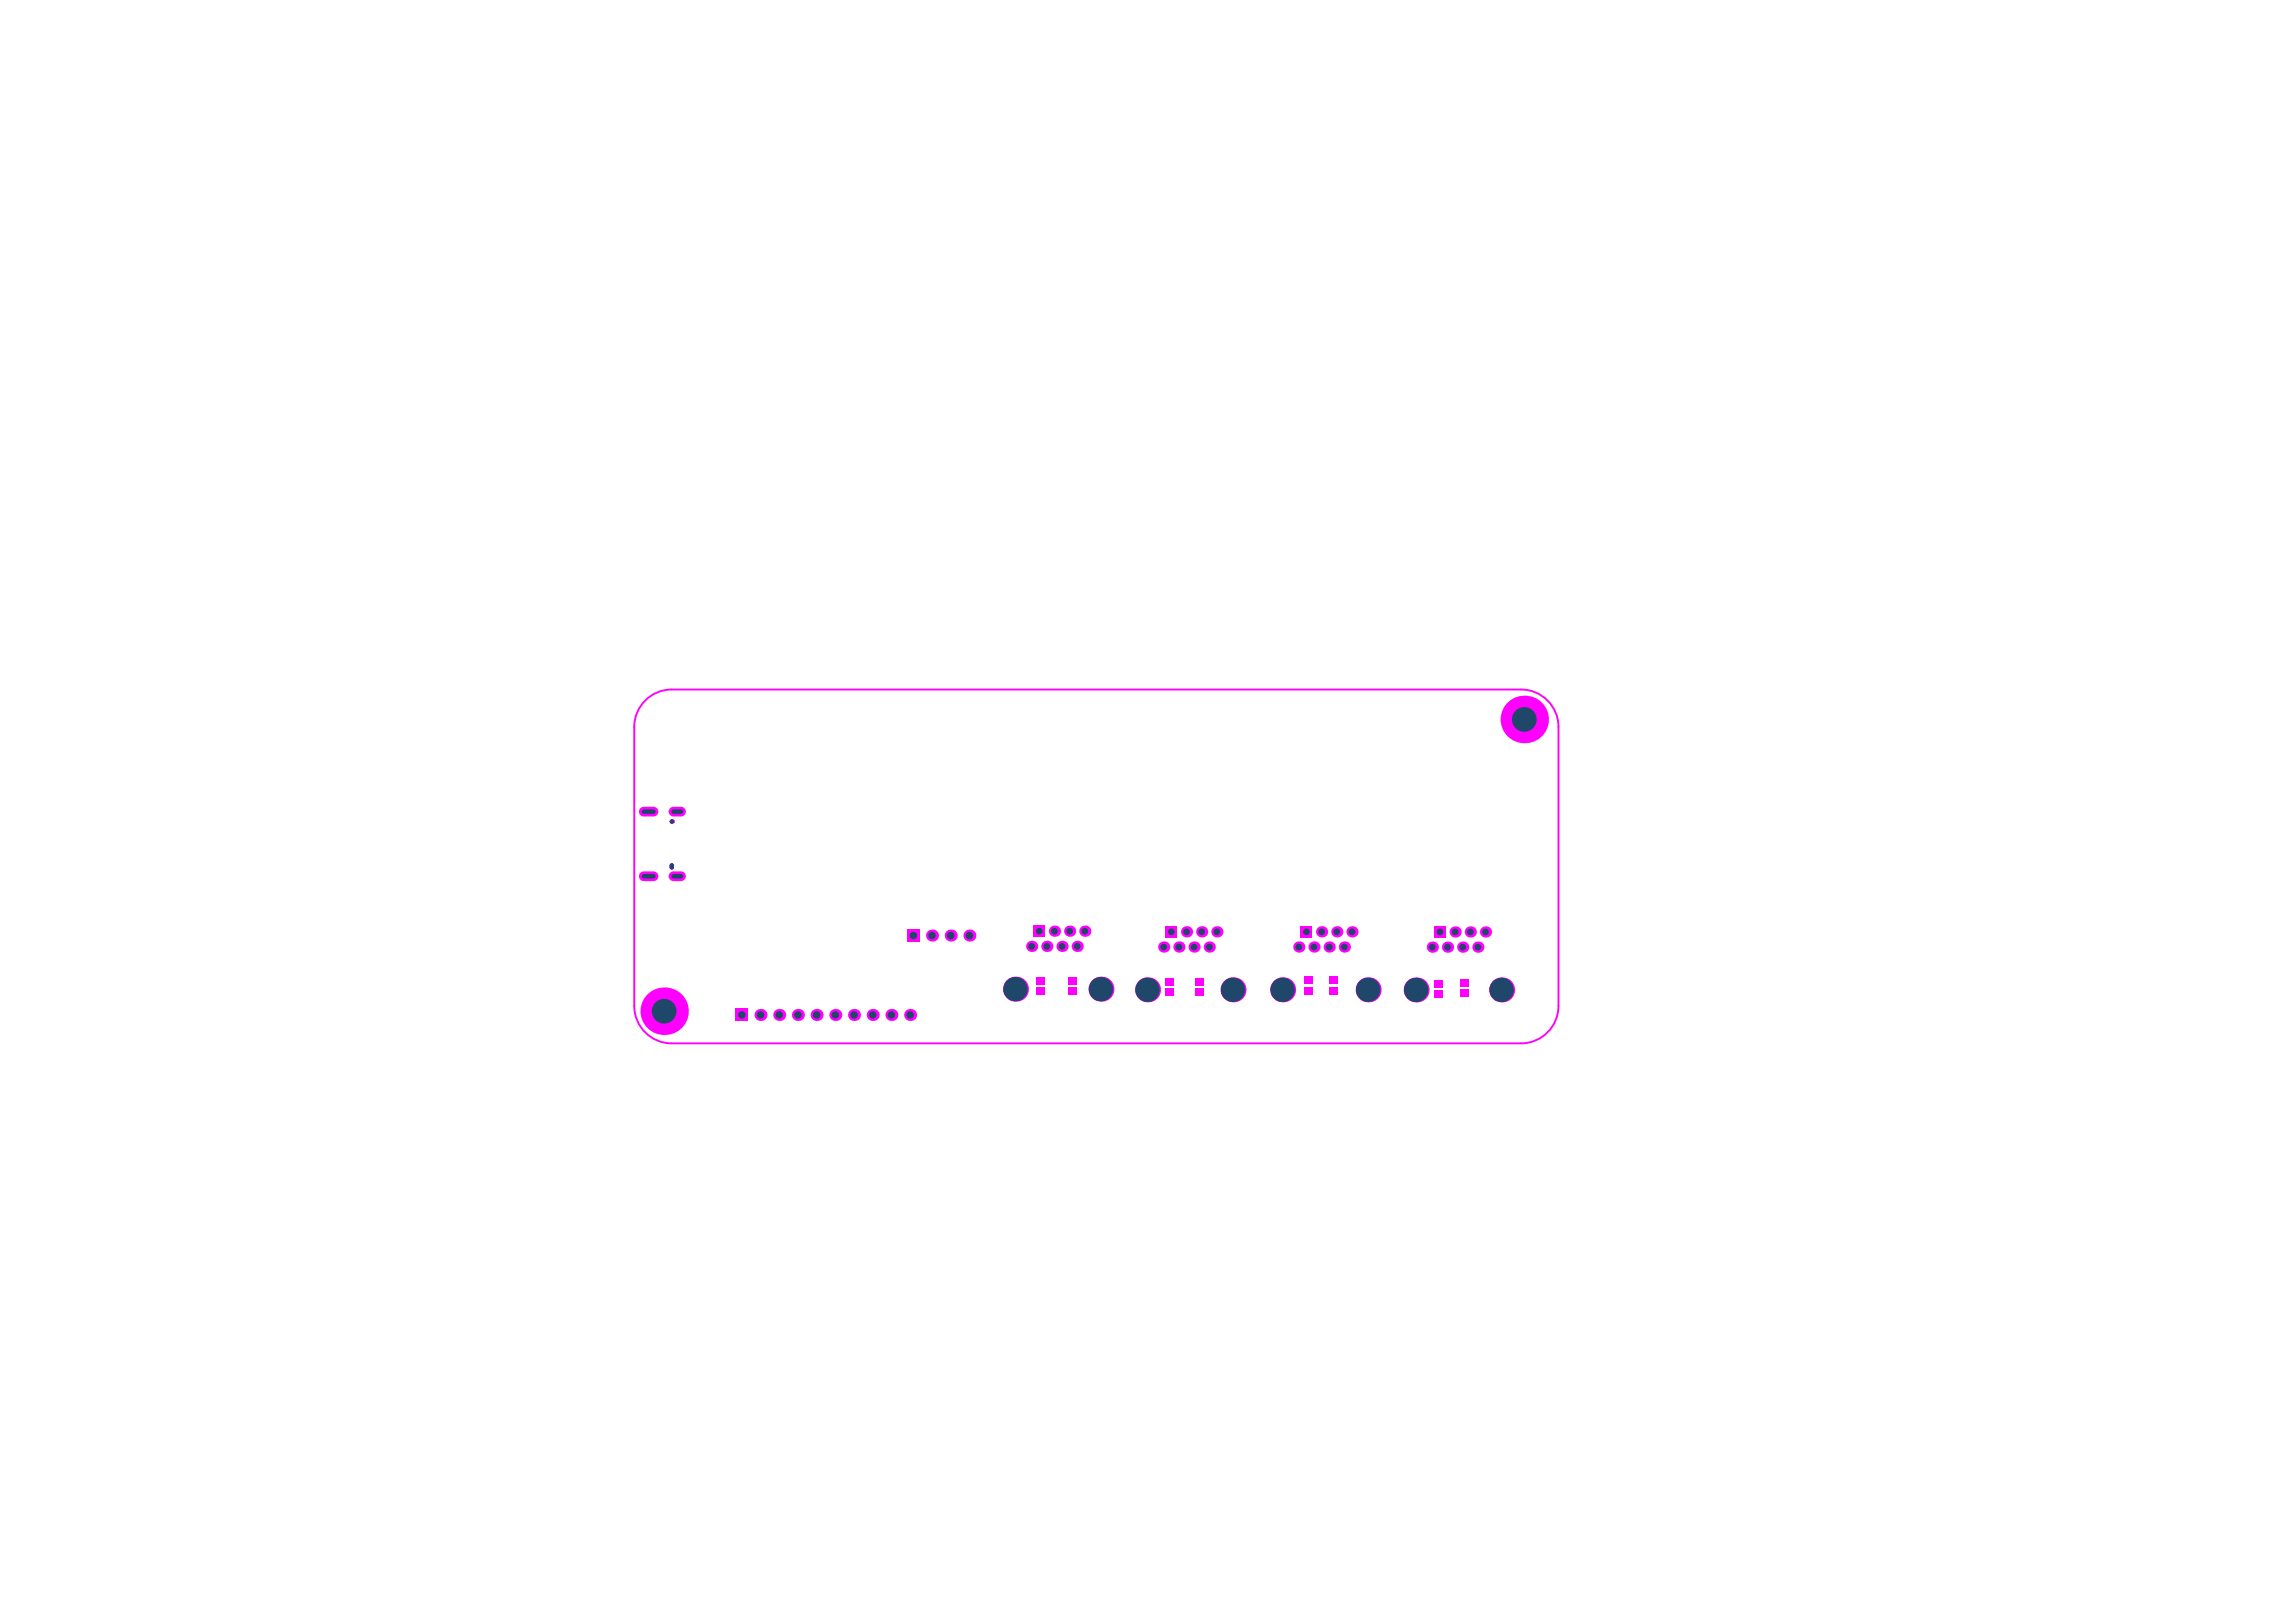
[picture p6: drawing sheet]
<svg xmlns="http://www.w3.org/2000/svg" width="1020mm" height="722mm" viewBox="0 0 1020 722" stroke-linecap="round" stroke-linejoin="round" font-family="sans-serif">
<path d="M287.5 311a16.6 16.6 0 0 1 11.3-4.4h377.8a16.6 16.6 0 0 1 16.6 16.7v124.1a16.6 16.6 0 0 1-16.6 16.6h-377.8a16.6 16.6 0 0 1-16.7-16.6v-124.1a16.6 16.6 0 0 1 5.4-12.3z" fill="none" stroke="#f0f" stroke-width=".85"/>
<circle cx="668" cy="440.2" r="5.6" fill="#f0f"/>
<circle cx="668" cy="440.2" r="5.4" fill="#1f4769"/>
<circle cx="647.3" cy="414.5" r="2.5" fill="#f0f"/>
<circle cx="647.3" cy="414.5" r="1.48" fill="#1f4769"/>
<circle cx="654" cy="414.5" r="2.5" fill="#f0f"/>
<circle cx="654" cy="414.5" r="1.48" fill="#1f4769"/>
<circle cx="660.8" cy="414.5" r="2.5" fill="#f0f"/>
<circle cx="660.8" cy="414.5" r="1.48" fill="#1f4769"/>
<circle cx="548.5" cy="440.2" r="5.6" fill="#f0f"/>
<circle cx="548.5" cy="440.2" r="5.4" fill="#1f4769"/>
<circle cx="510.5" cy="440.2" r="5.6" fill="#f0f"/>
<circle cx="510.5" cy="440.2" r="5.4" fill="#1f4769"/>
<circle cx="524.4" cy="421.2" r="2.5" fill="#f0f"/>
<circle cx="524.4" cy="421.2" r="1.48" fill="#1f4769"/>
<circle cx="531.1" cy="421.2" r="2.5" fill="#f0f"/>
<circle cx="531.1" cy="421.2" r="1.48" fill="#1f4769"/>
<circle cx="537.9" cy="421.2" r="2.5" fill="#f0f"/>
<circle cx="537.9" cy="421.2" r="1.48" fill="#1f4769"/>
<path d="M518.5 411.9h5v5h-5z" fill-rule="evenodd" fill="#f0f"/>
<circle cx="521" cy="414.4" r="1.48" fill="#1f4769"/>
<circle cx="570.6" cy="440.2" r="5.6" fill="#f0f"/>
<circle cx="570.6" cy="440.2" r="5.4" fill="#1f4769"/>
<circle cx="517.6" cy="421.2" r="2.5" fill="#f0f"/>
<circle cx="517.6" cy="421.2" r="1.48" fill="#1f4769"/>
<path d="M578.6 411.9h5v5h-5z" fill-rule="evenodd" fill="#f0f"/>
<circle cx="581.1" cy="414.4" r="1.48" fill="#1f4769"/>
<circle cx="629.9" cy="440.2" r="5.6" fill="#f0f"/>
<circle cx="629.9" cy="440.2" r="5.4" fill="#1f4769"/>
<circle cx="584.5" cy="421.2" r="2.5" fill="#f0f"/>
<circle cx="584.5" cy="421.2" r="1.48" fill="#1f4769"/>
<circle cx="591.2" cy="421.2" r="2.5" fill="#f0f"/>
<circle cx="591.2" cy="421.2" r="1.48" fill="#1f4769"/>
<circle cx="643.9" cy="421.2" r="2.5" fill="#f0f"/>
<circle cx="643.9" cy="421.2" r="1.48" fill="#1f4769"/>
<circle cx="598" cy="421.2" r="2.5" fill="#f0f"/>
<circle cx="598" cy="421.2" r="1.48" fill="#1f4769"/>
<circle cx="657.4" cy="421.2" r="2.5" fill="#f0f"/>
<circle cx="657.4" cy="421.2" r="1.48" fill="#1f4769"/>
<path d="M638 412h5v5h-5z" fill-rule="evenodd" fill="#f0f"/>
<circle cx="640.5" cy="414.5" r="1.48" fill="#1f4769"/>
<circle cx="608.6" cy="440.2" r="5.6" fill="#f0f"/>
<circle cx="608.6" cy="440.2" r="5.4" fill="#1f4769"/>
<circle cx="637.1" cy="421.2" r="2.5" fill="#f0f"/>
<circle cx="637.1" cy="421.2" r="1.48" fill="#1f4769"/>
<circle cx="650.6" cy="421.2" r="2.5" fill="#f0f"/>
<circle cx="650.6" cy="421.2" r="1.48" fill="#1f4769"/>
<circle cx="577.7" cy="421.2" r="2.5" fill="#f0f"/>
<circle cx="577.7" cy="421.2" r="1.48" fill="#1f4769"/>
<circle cx="678" cy="320" r="10.6" fill="#f0f"/>
<circle cx="678" cy="320" r="5.5" fill="#1f4769"/>
<circle cx="601.4" cy="414.4" r="2.5" fill="#f0f"/>
<circle cx="601.4" cy="414.4" r="1.48" fill="#1f4769"/>
<circle cx="587.9" cy="414.4" r="2.5" fill="#f0f"/>
<circle cx="587.9" cy="414.4" r="1.48" fill="#1f4769"/>
<circle cx="594.6" cy="414.4" r="2.5" fill="#f0f"/>
<circle cx="594.6" cy="414.4" r="1.48" fill="#1f4769"/>
<circle cx="527.8" cy="414.4" r="2.5" fill="#f0f"/>
<circle cx="527.8" cy="414.4" r="1.48" fill="#1f4769"/>
<circle cx="534.5" cy="414.4" r="2.5" fill="#f0f"/>
<circle cx="534.5" cy="414.4" r="1.48" fill="#1f4769"/>
<circle cx="541.3" cy="414.4" r="2.5" fill="#f0f"/>
<circle cx="541.3" cy="414.4" r="1.48" fill="#1f4769"/>
<path d="M459.8 411.6h5v5h-5z" fill-rule="evenodd" fill="#f0f"/>
<circle cx="462.3" cy="414.1" r="1.48" fill="#1f4769"/>
<circle cx="465.7" cy="420.9" r="2.5" fill="#f0f"/>
<circle cx="465.7" cy="420.9" r="1.48" fill="#1f4769"/>
<circle cx="489.7" cy="439.9" r="5.6" fill="#f0f"/>
<circle cx="489.7" cy="439.9" r="5.4" fill="#1f4769"/>
<circle cx="472.4" cy="420.9" r="2.5" fill="#f0f"/>
<circle cx="472.4" cy="420.9" r="1.48" fill="#1f4769"/>
<circle cx="469.1" cy="414.1" r="2.5" fill="#f0f"/>
<circle cx="469.1" cy="414.1" r="1.48" fill="#1f4769"/>
<circle cx="475.8" cy="414.1" r="2.5" fill="#f0f"/>
<circle cx="475.8" cy="414.1" r="1.48" fill="#1f4769"/>
<circle cx="482.6" cy="414.1" r="2.5" fill="#f0f"/>
<circle cx="482.6" cy="414.1" r="1.48" fill="#1f4769"/>
<circle cx="479.2" cy="420.9" r="2.5" fill="#f0f"/>
<circle cx="479.2" cy="420.9" r="1.48" fill="#1f4769"/>
<path d="M286.4 358.8h4.3l2.1 2.1-2.1 2.2h-4.3l-2.2-2.2z" fill-rule="evenodd" fill="#f0f"/>
<g fill="#f0f">
<path d="M290.7 360.9h2.1l-.2 1.1-1.3 1-.6 .1z"/>
<path d="M290.7 358.8l1.5 .6 .6 1.5h-2.1z"/>
<path d="M284.8 359.4l1.6-.6v2.1h-2.2z"/>
<path d="M284.2 360.9h2.2v2.2l-1.6-.6z"/>
</g>
<path d="M286.4 360.9h4.3" fill="none" stroke="#1f4769" stroke-width="2"/>
<path d="M297.8 384.9l1-1 1 1v.8l-1 1-1-1z" fill-rule="evenodd" fill="#f0f"/>
<g fill="#f0f">
<path d="M298.8 385.7h1l-.6 .9-.4 .1z"/>
<path d="M298.8 383.9l.7 .3 .3 .7h-1z"/>
<path d="M298.1 384.2l.7-.3v1h-1z"/>
<path d="M297.8 385.7h1v1l-.7-.3z"/>
</g>
<path d="M298.8 384.9v.8" fill="none" stroke="#1f4769" stroke-width="2"/>
<circle cx="298.8" cy="365.3" r="1" fill="#f0f"/>
<circle cx="298.8" cy="365.3" r="1" fill="#1f4769"/>
<path d="M299.6 358.8h3.3l2.2 2.1-2.2 2.2h-3.3l-2.2-2.2z" fill-rule="evenodd" fill="#f0f"/>
<g fill="#f0f">
<path d="M302.9 360.9h2.2l-.3 1.1-1.3 1-.6 .1z"/>
<path d="M302.9 358.8l1.5 .6 .7 1.5h-2.2z"/>
<path d="M298.1 359.4l1.5-.6v2.1h-2.2z"/>
<path d="M297.4 360.9h2.2v2.2l-1.5-.6z"/>
</g>
<path d="M299.6 360.9h3.3" fill="none" stroke="#1f4769" stroke-width="2"/>
<circle cx="338.3" cy="451.4" r="2.68" fill="#f0f"/>
<circle cx="338.3" cy="451.4" r="1.66" fill="#1f4769"/>
<circle cx="346.6" cy="451.4" r="2.68" fill="#f0f"/>
<circle cx="346.6" cy="451.4" r="1.66" fill="#1f4769"/>
<circle cx="354.9" cy="451.4" r="2.68" fill="#f0f"/>
<circle cx="354.9" cy="451.4" r="1.66" fill="#1f4769"/>
<circle cx="295.4" cy="449.7" r="10.6" fill="#f0f"/>
<circle cx="295.4" cy="449.7" r="5.5" fill="#1f4769"/>
<path d="M286.4 387.5h4.3l2.1 2.2-2.1 2.2h-4.3l-2.2-2.2z" fill-rule="evenodd" fill="#f0f"/>
<g fill="#f0f">
<path d="M290.7 389.7h2.1l-.2 1.1-1.3 1-.6 .1z"/>
<path d="M290.7 387.5l1.5 .7 .6 1.5h-2.1z"/>
<path d="M284.8 388.2l1.6-.7v2.2h-2.2z"/>
<path d="M284.2 389.7h2.2v2.2l-1.6-.7z"/>
</g>
<path d="M286.4 389.7h4.3" fill="none" stroke="#1f4769" stroke-width="2"/>
<path d="M299.6 387.5h3.3l2.2 2.2-2.2 2.2h-3.3l-2.2-2.2z" fill-rule="evenodd" fill="#f0f"/>
<g fill="#f0f">
<path d="M302.9 389.7h2.2l-.3 1.1-1.3 1-.6 .1z"/>
<path d="M302.9 387.5l1.5 .7 .7 1.5h-2.2z"/>
<path d="M298.1 388.2l1.5-.7v2.2h-2.2z"/>
<path d="M297.4 389.7h2.2v2.2l-1.5-.7z"/>
</g>
<path d="M299.6 389.7h3.3" fill="none" stroke="#1f4769" stroke-width="2"/>
<path d="M327.3 448.7h5.4v5.4h-5.4z" fill-rule="evenodd" fill="#f0f"/>
<circle cx="330" cy="451.4" r="1.66" fill="#1f4769"/>
<path d="M403.6 413.4h5.3v5.3h-5.3z" fill-rule="evenodd" fill="#f0f"/>
<circle cx="406.3" cy="416.1" r="1.66" fill="#1f4769"/>
<circle cx="363.2" cy="451.4" r="2.68" fill="#f0f"/>
<circle cx="363.2" cy="451.4" r="1.66" fill="#1f4769"/>
<circle cx="371.6" cy="451.4" r="2.68" fill="#f0f"/>
<circle cx="371.6" cy="451.4" r="1.66" fill="#1f4769"/>
<circle cx="379.9" cy="451.4" r="2.68" fill="#f0f"/>
<circle cx="379.9" cy="451.4" r="1.66" fill="#1f4769"/>
<circle cx="388.2" cy="451.4" r="2.68" fill="#f0f"/>
<circle cx="388.2" cy="451.4" r="1.66" fill="#1f4769"/>
<circle cx="396.5" cy="451.4" r="2.68" fill="#f0f"/>
<circle cx="396.5" cy="451.4" r="1.66" fill="#1f4769"/>
<circle cx="404.8" cy="451.4" r="2.68" fill="#f0f"/>
<circle cx="404.8" cy="451.4" r="1.66" fill="#1f4769"/>
<circle cx="431.2" cy="416.1" r="2.68" fill="#f0f"/>
<circle cx="431.2" cy="416.1" r="1.66" fill="#1f4769"/>
<circle cx="422.9" cy="416.1" r="2.68" fill="#f0f"/>
<circle cx="422.9" cy="416.1" r="1.66" fill="#1f4769"/>
<circle cx="414.6" cy="416.1" r="2.68" fill="#f0f"/>
<circle cx="414.6" cy="416.1" r="1.66" fill="#1f4769"/>
<circle cx="451.7" cy="439.9" r="5.6" fill="#f0f"/>
<circle cx="451.7" cy="439.9" r="5.4" fill="#1f4769"/>
<circle cx="458.9" cy="420.9" r="2.5" fill="#f0f"/>
<circle cx="458.9" cy="420.9" r="1.48" fill="#1f4769"/>
<g fill="#f0f">
<path d="M591.3 438.8h3.6v3.4h-3.6z" fill-rule="evenodd"/>
<path d="M591.3 434.4h3.6v3.3h-3.6z" fill-rule="evenodd"/>
<path d="M580.3 438.8h3.6v3.4h-3.6z" fill-rule="evenodd"/>
<path d="M580.3 434.4h3.6v3.3h-3.6z" fill-rule="evenodd"/>
<path d="M531.7 439.4h3.6v3.3h-3.6z" fill-rule="evenodd"/>
<path d="M531.7 434.9h3.6v3.3h-3.6z" fill-rule="evenodd"/>
<path d="M518.3 439.7h3.6v3.3h-3.6z" fill-rule="evenodd"/>
<path d="M518.3 435.2h3.6v3.3h-3.6z" fill-rule="evenodd"/>
<path d="M649.5 439.8h3.7v3.4h-3.7z" fill-rule="evenodd"/>
<path d="M649.5 435.4h3.7v3.3h-3.7z" fill-rule="evenodd"/>
<path d="M638 440.4h3.6v3.4h-3.6z" fill-rule="evenodd"/>
<path d="M638 435.9h3.6v3.4h-3.6z" fill-rule="evenodd"/>
<path d="M460.8 439h3.7v3.3h-3.7z" fill-rule="evenodd"/>
<path d="M460.8 434.5h3.7v3.3h-3.7z" fill-rule="evenodd"/>
<path d="M475.4 439h3.6v3.3h-3.6z" fill-rule="evenodd"/>
<path d="M475.4 434.5h3.6v3.3h-3.6z" fill-rule="evenodd"/>
</g>
</svg>
